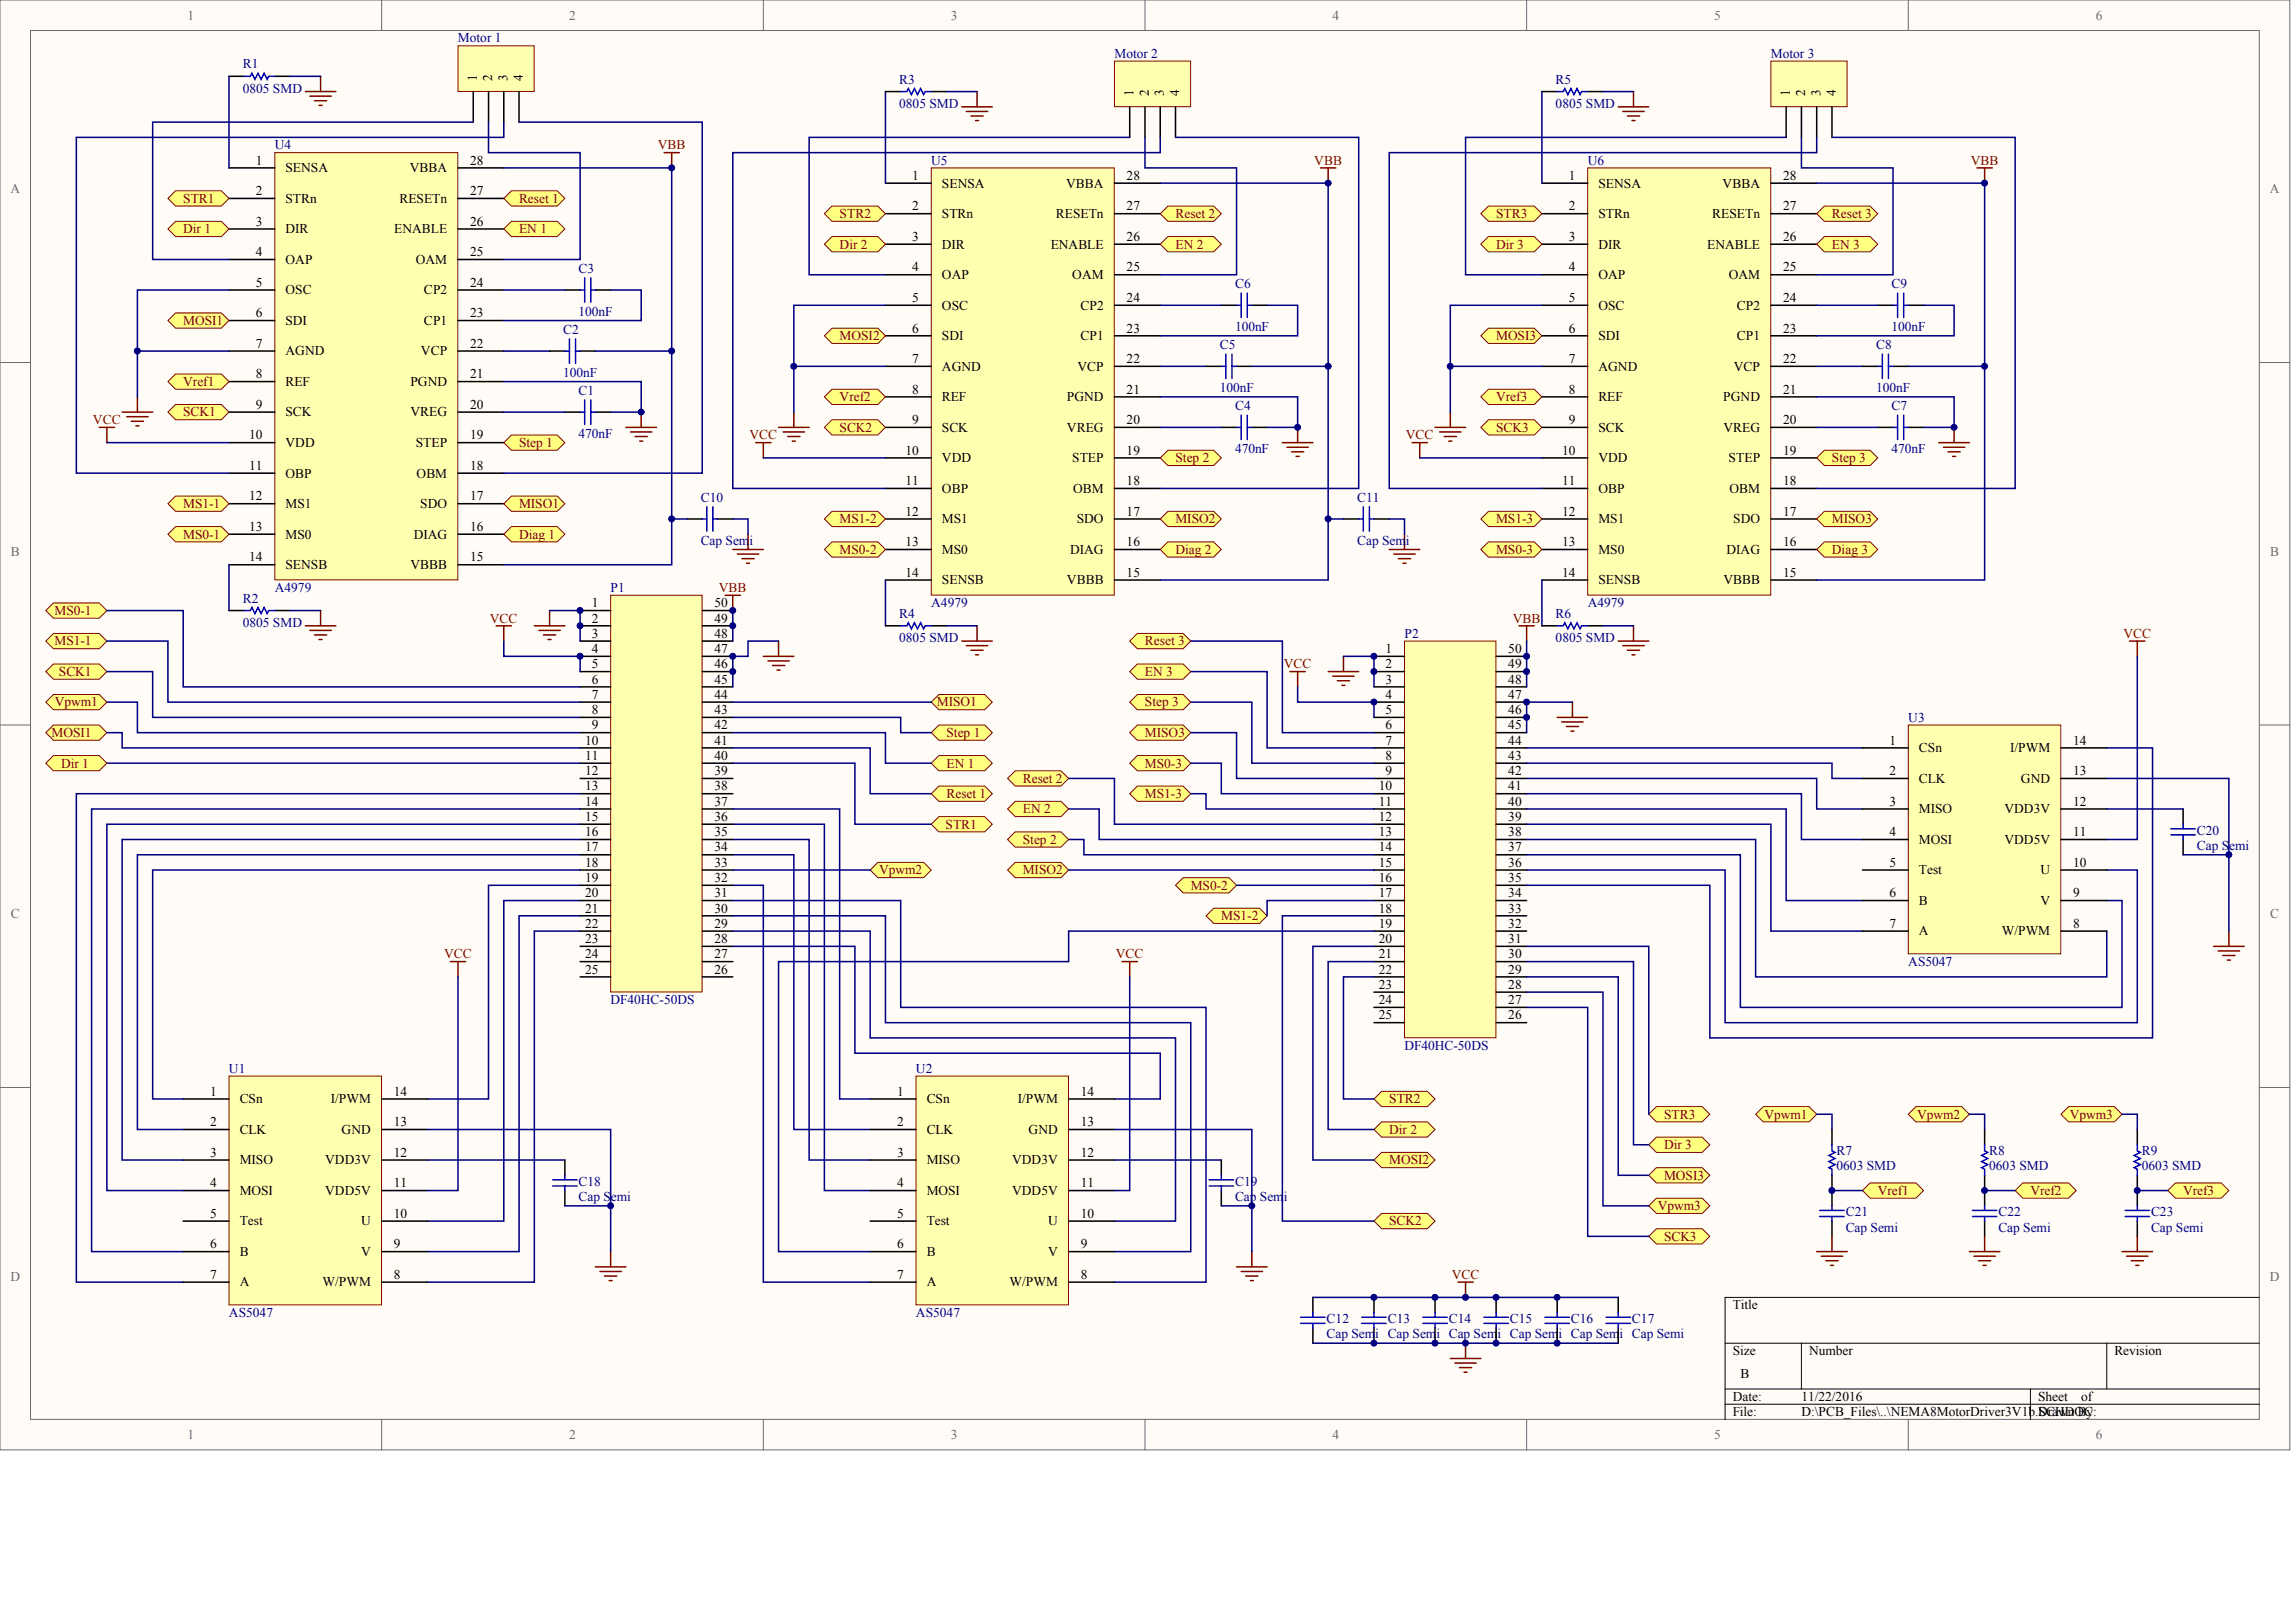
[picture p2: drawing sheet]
<svg xmlns="http://www.w3.org/2000/svg" width="840mm" height="594mm" viewBox="0 0 840 594" stroke-linecap="round" stroke-linejoin="round" font-family="sans-serif">
<defs><g id="words">
<g font-size="4.9" fill="#696969">
<text x="68.6" y="7.2">1</text>
<text x="208.4" y="7.2">2</text>
<text x="348.1" y="7.2">3</text>
<text x="487.9" y="7.2">4</text>
<text x="627.6" y="7.2">5</text>
<text x="767.4" y="7.2">6</text>
<text x="3.8" y="70.7">A</text>
<text x="831.1" y="70.7">A</text>
<text x="4" y="203.4">B</text>
<text x="831.3" y="203.4">B</text>
<text x="4" y="336.1">C</text>
<text x="831.3" y="336.1">C</text>
<text x="3.8" y="468.8">D</text>
<text x="831.1" y="468.8">D</text>
<text x="68.6" y="526.8">1</text>
<text x="208.4" y="526.8">2</text>
<text x="348.1" y="526.8">3</text>
<text x="487.9" y="526.8">4</text>
<text x="627.6" y="526.8">5</text>
<text x="767.4" y="526.8">6</text>
</g>
<g font-size="4.9" fill="#000080">
<text x="167.7" y="15.6">Motor 1</text>
<text x="408.1" y="21.1">Motor 2</text>
<text x="648.4" y="21.1">Motor 3</text>
<text x="88.9" y="25.1">R1</text>
<text x="88.9" y="34">0805 SMD</text>
<text x="329.2" y="30.6">R3</text>
<text x="569.6" y="30.6">R5</text>
<text x="329.2" y="39.6">0805 SMD</text>
<text x="569.6" y="39.6">0805 SMD</text>
<text x="100.6" y="54.7">U4</text>
<text x="341" y="60.3">U5</text>
<text x="581.4" y="60.3">U6</text>
<text x="211.9" y="99.9">C3</text>
<text x="452.2" y="105.5">C6</text>
<text x="692.6" y="105.5">C9</text>
<text x="211.9" y="115.6">100nF</text>
<text x="206.3" y="122.3">C2</text>
<text x="452.2" y="121.2">100nF</text>
<text x="692.6" y="121.2">100nF</text>
<text x="446.6" y="127.9">C5</text>
<text x="687" y="127.9">C8</text>
<text x="206.3" y="137.9">100nF</text>
<text x="446.6" y="143.5">100nF</text>
<text x="687" y="143.5">100nF</text>
<text x="211.9" y="144.6">C1</text>
<text x="452.2" y="150.2">C4</text>
<text x="692.6" y="150.2">C7</text>
<text x="211.9" y="160.3">470nF</text>
<text x="452.2" y="165.8">470nF</text>
<text x="692.6" y="165.8">470nF</text>
<text x="256.6" y="183.7">C10</text>
<text x="496.9" y="183.7">C11</text>
<text x="256.6" y="199.4">Cap Sem</text>
<text x="274.4" y="199.4">i</text>
<text x="496.9" y="199.4">Cap Sem</text>
<text x="514.8" y="199.4">i</text>
<text x="88.9" y="220.6">R2</text>
<text x="100.6" y="216.7">A4979</text>
<text x="223.6" y="216.7">P1</text>
<text x="329.2" y="226.2">R4</text>
<text x="341" y="222.3">A4979</text>
<text x="569.6" y="226.2">R6</text>
<text x="581.4" y="222.3">A4979</text>
<text x="88.9" y="229.5">0805 SMD</text>
<text x="514.3" y="233.5">P2</text>
<text x="329.2" y="235.1">0805 SMD</text>
<text x="569.6" y="235.1">0805 SMD</text>
<text x="698.7" y="264.2">U3</text>
<text x="804.4" y="305.5">C20</text>
<text x="804.4" y="311.1">Cap Semi</text>
<text x="698.7" y="353.6">AS5047</text>
<text x="223.6" y="367.5">DF40HC-50DS</text>
<text x="514.3" y="384.3">DF40HC-50DS</text>
<text x="83.8" y="392.7">U1</text>
<text x="335.4" y="392.7">U2</text>
<text x="672.5" y="422.9">R7</text>
<text x="728.4" y="422.9">R8</text>
<text x="784.3" y="422.9">R9</text>
<text x="672.5" y="428.4">0603 SMD</text>
<text x="728.4" y="428.4">0603 SMD</text>
<text x="784.3" y="428.4">0603 SMD</text>
<text x="211.9" y="434">C18</text>
<text x="452.2" y="434">C19</text>
<text x="211.9" y="439.6">Cap Semi</text>
<text x="452.2" y="439.6">Cap Sem</text>
<text x="470.1" y="439.6">i</text>
<text x="675.8" y="445.2">C21</text>
<text x="731.7" y="445.2">C22</text>
<text x="787.6" y="445.2">C23</text>
<text x="675.8" y="450.8">Cap Semi</text>
<text x="731.7" y="450.8">Cap Semi</text>
<text x="787.6" y="450.8">Cap Semi</text>
<text x="83.8" y="482.1">AS5047</text>
<text x="335.4" y="482.1">AS5047</text>
<text x="485.8" y="484.3">C12</text>
<text x="508.1" y="484.3">C13</text>
<text x="530.5" y="484.3">C14</text>
<text x="552.8" y="484.3">C15</text>
<text x="575.2" y="484.3">C16</text>
<text x="597.6" y="484.3">C17</text>
<text x="485.8" y="489.9">Cap Sem</text>
<text x="503.6" y="489.9">i Cap Sem</text>
<text x="526" y="489.9">i Cap Sem</text>
<text x="548.3" y="489.9">i Cap Sem</text>
<text x="570.7" y="489.9">i Cap Sem</text>
<text x="593" y="489.9">i Cap Semi</text>
</g>
<g font-size="4.9">
<text x="174.7" y="29.6" transform="rotate(-90 174.7 29.6)">1</text>
<text x="180.2" y="29.6" transform="rotate(-90 180.2 29.6)">2</text>
<text x="185.8" y="29.6" transform="rotate(-90 185.8 29.6)">3</text>
<text x="191.4" y="29.6" transform="rotate(-90 191.4 29.6)">4</text>
<text x="415" y="35.2" transform="rotate(-90 415 35.2)">1</text>
<text x="420.6" y="35.2" transform="rotate(-90 420.6 35.2)">2</text>
<text x="426.2" y="35.2" transform="rotate(-90 426.2 35.2)">3</text>
<text x="431.8" y="35.2" transform="rotate(-90 431.8 35.2)">4</text>
<text x="655.4" y="35.2" transform="rotate(-90 655.4 35.2)">1</text>
<text x="661" y="35.2" transform="rotate(-90 661 35.2)">2</text>
<text x="666.6" y="35.2" transform="rotate(-90 666.6 35.2)">3</text>
<text x="672.2" y="35.2" transform="rotate(-90 672.2 35.2)">4</text>
<text x="93.7" y="60.3">1</text>
<text x="104.5" y="63">SENSA</text>
<text x="150" y="63">VBBA</text>
<text x="172.2" y="60.3">28</text>
<text x="334.1" y="65.8">1</text>
<text x="412.5" y="65.8">28</text>
<text x="574.4" y="65.8">1</text>
<text x="652.9" y="65.8">28</text>
<text x="93.7" y="71.4">2</text>
<text x="172.2" y="71.4">27</text>
<text x="344.9" y="68.6">SENSA</text>
<text x="390.4" y="68.6">VBBA</text>
<text x="585.3" y="68.6">SENSA</text>
<text x="630.8" y="68.6">VBBA</text>
<text x="104.5" y="74.2">STRn</text>
<text x="146.2" y="74.2">RESETn</text>
<text x="334.1" y="77">2</text>
<text x="412.5" y="77">27</text>
<text x="574.4" y="77">2</text>
<text x="652.9" y="77">27</text>
<text x="93.7" y="82.6">3</text>
<text x="172.2" y="82.6">26</text>
<text x="344.9" y="79.8">STRn</text>
<text x="386.6" y="79.8">RESETn</text>
<text x="585.3" y="79.8">STRn</text>
<text x="627" y="79.8">RESETn</text>
<text x="104.5" y="85.4">DIR</text>
<text x="144.4" y="85.4">ENABLE</text>
<text x="334.1" y="88.2">3</text>
<text x="412.5" y="88.2">26</text>
<text x="574.4" y="88.2">3</text>
<text x="652.9" y="88.2">26</text>
<text x="93.7" y="93.8">4</text>
<text x="172.2" y="93.8">25</text>
<text x="344.9" y="91">DIR</text>
<text x="384.8" y="91">ENABLE</text>
<text x="585.3" y="91">DIR</text>
<text x="625.1" y="91">ENABLE</text>
<text x="104.5" y="96.6">OAP</text>
<text x="152.3" y="96.6">OAM</text>
<text x="334.1" y="99.4">4</text>
<text x="412.5" y="99.4">25</text>
<text x="574.4" y="99.4">4</text>
<text x="652.9" y="99.4">25</text>
<text x="93.7" y="104.9">5</text>
<text x="104.5" y="107.7">OSC</text>
<text x="155.2" y="107.7">CP2</text>
<text x="172.2" y="104.9">24</text>
<text x="344.9" y="102.2">OAP</text>
<text x="392.6" y="102.2">OAM</text>
<text x="585.3" y="102.2">OAP</text>
<text x="633" y="102.2">OAM</text>
<text x="334.1" y="110.5">5</text>
<text x="344.9" y="113.3">OSC</text>
<text x="395.6" y="113.3">CP2</text>
<text x="412.5" y="110.5">24</text>
<text x="574.4" y="110.5">5</text>
<text x="585.3" y="113.3">OSC</text>
<text x="636" y="113.3">CP2</text>
<text x="652.9" y="110.5">24</text>
<text x="93.7" y="116.1">6</text>
<text x="104.5" y="118.9">SDI</text>
<text x="155.2" y="118.9">CP1</text>
<text x="172.2" y="116.1">23</text>
<text x="334.1" y="121.7">6</text>
<text x="344.9" y="124.5">SDI</text>
<text x="395.6" y="124.5">CP1</text>
<text x="412.5" y="121.7">23</text>
<text x="574.4" y="121.7">6</text>
<text x="585.3" y="124.5">SDI</text>
<text x="636" y="124.5">CP1</text>
<text x="652.9" y="121.7">23</text>
<text x="93.7" y="127.3">7</text>
<text x="104.5" y="130.1">AGND</text>
<text x="154.1" y="130.1">VCP</text>
<text x="172.2" y="127.3">22</text>
<text x="334.1" y="132.9">7</text>
<text x="344.9" y="135.7">AGND</text>
<text x="394.5" y="135.7">VCP</text>
<text x="412.5" y="132.9">22</text>
<text x="574.4" y="132.9">7</text>
<text x="585.3" y="135.7">AGND</text>
<text x="634.9" y="135.7">VCP</text>
<text x="652.9" y="132.9">22</text>
<text x="93.7" y="138.5">8</text>
<text x="104.5" y="141.3">REF</text>
<text x="150.3" y="141.3">PGND</text>
<text x="172.2" y="138.5">21</text>
<text x="93.7" y="149.6">9</text>
<text x="172.2" y="149.6">20</text>
<text x="334.1" y="144.1">8</text>
<text x="344.9" y="146.9">REF</text>
<text x="390.6" y="146.9">PGND</text>
<text x="412.5" y="144.1">21</text>
<text x="574.4" y="144.1">8</text>
<text x="585.3" y="146.9">REF</text>
<text x="631" y="146.9">PGND</text>
<text x="652.9" y="144.1">21</text>
<text x="104.5" y="152.4">SCK</text>
<text x="150.3" y="152.4">VREG</text>
<text x="334.1" y="155.2">9</text>
<text x="412.5" y="155.2">20</text>
<text x="574.4" y="155.2">9</text>
<text x="652.9" y="155.2">20</text>
<text x="91.2" y="160.8">10</text>
<text x="172.2" y="160.8">19</text>
<text x="344.9" y="158">SCK</text>
<text x="390.7" y="158">VREG</text>
<text x="585.3" y="158">SCK</text>
<text x="631.1" y="158">VREG</text>
<text x="104.5" y="163.6">VDD</text>
<text x="152.2" y="163.6">STEP</text>
<text x="331.6" y="166.4">10</text>
<text x="412.5" y="166.4">19</text>
<text x="572" y="166.4">10</text>
<text x="652.9" y="166.4">19</text>
<text x="91.2" y="172">11</text>
<text x="172.2" y="172">18</text>
<text x="344.9" y="169.2">VDD</text>
<text x="392.6" y="169.2">STEP</text>
<text x="585.3" y="169.2">VDD</text>
<text x="633" y="169.2">STEP</text>
<text x="104.5" y="174.8">OBP</text>
<text x="152.6" y="174.8">OBM</text>
<text x="331.6" y="177.6">11</text>
<text x="412.5" y="177.6">18</text>
<text x="572" y="177.6">11</text>
<text x="652.9" y="177.6">18</text>
<text x="91.2" y="183.2">12</text>
<text x="104.5" y="186">MS1</text>
<text x="153.9" y="186">SDO</text>
<text x="172.2" y="183.2">17</text>
<text x="344.9" y="180.4">OBP</text>
<text x="392.9" y="180.4">OBM</text>
<text x="585.3" y="180.4">OBP</text>
<text x="633.3" y="180.4">OBM</text>
<text x="331.6" y="188.8">12</text>
<text x="344.9" y="191.5">MS1</text>
<text x="394.3" y="191.5">SDO</text>
<text x="412.5" y="188.8">17</text>
<text x="572" y="188.8">12</text>
<text x="585.3" y="191.5">MS1</text>
<text x="634.6" y="191.5">SDO</text>
<text x="652.9" y="188.8">17</text>
<text x="91.2" y="194.3">13</text>
<text x="104.5" y="197.1">MS0</text>
<text x="151.5" y="197.1">DIAG</text>
<text x="172.2" y="194.3">16</text>
<text x="331.6" y="199.9">13</text>
<text x="344.9" y="202.7">MS0</text>
<text x="391.9" y="202.7">DIAG</text>
<text x="412.5" y="199.9">16</text>
<text x="572" y="199.9">13</text>
<text x="585.3" y="202.7">MS0</text>
<text x="632.2" y="202.7">DIAG</text>
<text x="652.9" y="199.9">16</text>
<text x="91.2" y="205.5">14</text>
<text x="104.5" y="208.3">SENSB</text>
<text x="150.3" y="208.3">VBBB</text>
<text x="172.2" y="205.5">15</text>
<text x="331.6" y="211.1">14</text>
<text x="344.9" y="213.9">SENSB</text>
<text x="390.7" y="213.9">VBBB</text>
<text x="412.5" y="211.1">15</text>
<text x="572" y="211.1">14</text>
<text x="585.3" y="213.9">SENSB</text>
<text x="631.1" y="213.9">VBBB</text>
<text x="652.9" y="211.1">15</text>
<text x="216.7" y="222.3">1</text>
<text x="216.7" y="227.9">2</text>
<text x="261.6" y="227.9">49</text>
<text x="261.6" y="222.3">50</text>
<text x="216.7" y="233.5">3</text>
<text x="261.6" y="233.5">48</text>
<text x="216.7" y="239">4</text>
<text x="261.6" y="239">47</text>
<text x="507.3" y="239">1</text>
<text x="552.3" y="239">50</text>
<text x="216.7" y="244.6">5</text>
<text x="261.6" y="244.6">46</text>
<text x="507.3" y="244.6">2</text>
<text x="552.3" y="244.6">49</text>
<text x="216.7" y="250.2">6</text>
<text x="261.6" y="250.2">45</text>
<text x="507.3" y="250.2">3</text>
<text x="552.3" y="250.2">48</text>
<text x="216.7" y="255.8">7</text>
<text x="261.6" y="255.8">44</text>
<text x="507.3" y="255.8">4</text>
<text x="552.3" y="255.8">47</text>
<text x="216.7" y="261.4">8</text>
<text x="261.6" y="261.4">43</text>
<text x="507.3" y="261.4">5</text>
<text x="552.3" y="261.4">46</text>
<text x="216.7" y="267">9</text>
<text x="261.6" y="267">42</text>
<text x="507.3" y="267">6</text>
<text x="552.3" y="267">45</text>
<text x="214.2" y="272.6">10</text>
<text x="261.6" y="272.6">41</text>
<text x="507.3" y="272.6">7</text>
<text x="552.3" y="272.6">44</text>
<text x="691.8" y="272.6">1</text>
<text x="702.7" y="275.4">CSn</text>
<text x="736" y="275.4">I/PWM</text>
<text x="759.1" y="272.6">14</text>
<text x="214.2" y="278.1">11</text>
<text x="261.6" y="278.1">40</text>
<text x="507.3" y="278.1">8</text>
<text x="552.3" y="278.1">43</text>
<text x="214.2" y="283.7">12</text>
<text x="261.6" y="283.7">39</text>
<text x="507.3" y="283.7">9</text>
<text x="552.3" y="283.7">42</text>
<text x="691.8" y="283.7">2</text>
<text x="702.7" y="286.5">CLK</text>
<text x="740" y="286.5">GND</text>
<text x="759.1" y="283.7">13</text>
<text x="214.2" y="289.3">13</text>
<text x="261.6" y="289.3">38</text>
<text x="504.9" y="289.3">10</text>
<text x="552.3" y="289.3">41</text>
<text x="214.2" y="294.9">14</text>
<text x="261.6" y="294.9">37</text>
<text x="504.9" y="294.9">11</text>
<text x="552.3" y="294.9">40</text>
<text x="691.8" y="294.9">3</text>
<text x="702.7" y="297.7">MISO</text>
<text x="734" y="297.7">VDD3V</text>
<text x="759.1" y="294.9">12</text>
<text x="214.2" y="300.5">15</text>
<text x="261.6" y="300.5">36</text>
<text x="504.9" y="300.5">12</text>
<text x="552.3" y="300.5">39</text>
<text x="214.2" y="306.1">16</text>
<text x="214.2" y="311.7">17</text>
<text x="261.6" y="311.7">34</text>
<text x="261.6" y="306.1">35</text>
<text x="504.9" y="306.1">13</text>
<text x="504.9" y="311.7">14</text>
<text x="552.3" y="311.7">37</text>
<text x="552.3" y="306.1">38</text>
<text x="691.8" y="306.1">4</text>
<text x="702.7" y="308.9">MOSI</text>
<text x="734" y="308.9">VDD5V</text>
<text x="759.1" y="306.1">11</text>
<text x="214.2" y="317.3">18</text>
<text x="261.6" y="317.3">33</text>
<text x="504.9" y="317.3">15</text>
<text x="552.3" y="317.3">36</text>
<text x="691.8" y="317.3">5</text>
<text x="759.1" y="317.3">10</text>
<text x="214.2" y="322.8">19</text>
<text x="261.6" y="322.8">32</text>
<text x="504.9" y="322.8">16</text>
<text x="552.3" y="322.8">35</text>
<text x="702.7" y="320">Test</text>
<text x="747.2" y="320">U</text>
<text x="214.2" y="328.4">20</text>
<text x="261.6" y="328.4">31</text>
<text x="504.9" y="328.4">17</text>
<text x="552.3" y="328.4">34</text>
<text x="691.8" y="328.4">6</text>
<text x="759.1" y="328.4">9</text>
<text x="214.2" y="334">21</text>
<text x="261.6" y="334">30</text>
<text x="504.9" y="334">18</text>
<text x="552.3" y="334">33</text>
<text x="702.7" y="331.2">B</text>
<text x="747.2" y="331.2">V</text>
<text x="214.2" y="339.6">22</text>
<text x="261.6" y="339.6">29</text>
<text x="504.9" y="339.6">19</text>
<text x="552.3" y="339.6">32</text>
<text x="691.8" y="339.6">7</text>
<text x="759.1" y="339.6">8</text>
<text x="214.2" y="345.2">23</text>
<text x="261.6" y="345.2">28</text>
<text x="504.9" y="345.2">20</text>
<text x="552.3" y="345.2">31</text>
<text x="702.7" y="342.4">A</text>
<text x="733" y="342.4">W/PWM</text>
<text x="214.2" y="350.8">24</text>
<text x="261.6" y="350.8">27</text>
<text x="504.9" y="350.8">21</text>
<text x="552.3" y="350.8">30</text>
<text x="214.2" y="356.4">25</text>
<text x="261.6" y="356.4">26</text>
<text x="504.9" y="356.4">22</text>
<text x="552.3" y="356.4">29</text>
<text x="504.9" y="362">23</text>
<text x="552.3" y="362">28</text>
<text x="504.9" y="367.5">24</text>
<text x="552.3" y="367.5">27</text>
<text x="504.9" y="373.1">25</text>
<text x="552.3" y="373.1">26</text>
<text x="76.9" y="401.1">1</text>
<text x="144.2" y="401.1">14</text>
<text x="328.5" y="401.1">1</text>
<text x="395.8" y="401.1">14</text>
<text x="87.8" y="403.9">CSn</text>
<text x="121.1" y="403.9">I/PWM</text>
<text x="339.3" y="403.9">CSn</text>
<text x="372.7" y="403.9">I/PWM</text>
<text x="76.9" y="412.2">2</text>
<text x="144.2" y="412.2">13</text>
<text x="328.5" y="412.2">2</text>
<text x="395.8" y="412.2">13</text>
<text x="87.8" y="415">CLK</text>
<text x="125.1" y="415">GND</text>
<text x="339.3" y="415">CLK</text>
<text x="376.7" y="415">GND</text>
<text x="76.9" y="423.4">3</text>
<text x="144.2" y="423.4">12</text>
<text x="328.5" y="423.4">3</text>
<text x="395.8" y="423.4">12</text>
<text x="87.8" y="426.2">MISO</text>
<text x="119.1" y="426.2">VDD3V</text>
<text x="339.3" y="426.2">MISO</text>
<text x="370.6" y="426.2">VDD3V</text>
<text x="76.9" y="434.6">4</text>
<text x="87.8" y="437.4">MOSI</text>
<text x="119.1" y="437.4">VDD5V</text>
<text x="144.2" y="434.6">11</text>
<text x="328.5" y="434.6">4</text>
<text x="339.3" y="437.4">MOSI</text>
<text x="370.6" y="437.4">VDD5V</text>
<text x="395.8" y="434.6">11</text>
<text x="76.9" y="445.8">5</text>
<text x="87.8" y="448.6">Test</text>
<text x="132.3" y="448.6">U</text>
<text x="144.2" y="445.8">10</text>
<text x="328.5" y="445.8">5</text>
<text x="339.3" y="448.6">Test</text>
<text x="383.8" y="448.6">U</text>
<text x="395.8" y="445.8">10</text>
<text x="76.9" y="456.9">6</text>
<text x="87.8" y="459.7">B</text>
<text x="132.3" y="459.7">V</text>
<text x="144.2" y="456.9">9</text>
<text x="328.5" y="456.9">6</text>
<text x="339.3" y="459.7">B</text>
<text x="383.8" y="459.7">V</text>
<text x="395.8" y="456.9">9</text>
<text x="76.9" y="468.1">7</text>
<text x="87.8" y="470.9">A</text>
<text x="118.1" y="470.9">W/PWM</text>
<text x="144.2" y="468.1">8</text>
<text x="328.5" y="468.1">7</text>
<text x="339.3" y="470.9">A</text>
<text x="369.6" y="470.9">W/PWM</text>
<text x="395.8" y="468.1">8</text>
<text x="634.5" y="479.3">Title</text>
<text x="634.5" y="496">Size</text>
<text x="662.4" y="496">Number</text>
<text x="774.2" y="496">Revision</text>
<text x="637.3" y="504.4">B</text>
<text x="634.5" y="512.8">Date:</text>
<text x="659.6" y="512.8">11/22/2016</text>
<text x="746.3" y="512.8">Sheet</text>
<text x="762.1" y="512.8">of</text>
<text x="634.5" y="518.4">File:</text>
<text x="659.6" y="518.4">D:\PCB_Files\..\NEMA8MotorDriver3V1b.SCHDOC</text>
<text x="746.3" y="518.4">Drawn By:</text>
</g>
<g font-size="4.9" fill="#800000">
<text x="240.9" y="54.7">VBB</text>
<text x="481.2" y="60.3">VBB</text>
<text x="721.6" y="60.3">VBB</text>
<text x="67.1" y="74.2">STR1</text>
<text x="190.1" y="74.2">Reset 1</text>
<text x="307.4" y="79.8">STR2</text>
<text x="430.4" y="79.8">Reset 2</text>
<text x="547.8" y="79.8">STR3</text>
<text x="670.8" y="79.8">Reset 3</text>
<text x="67.1" y="85.4">Dir 1</text>
<text x="190.1" y="85.4">EN 1</text>
<text x="307.4" y="91">Dir 2</text>
<text x="430.4" y="91">EN 2</text>
<text x="547.8" y="91">Dir 3</text>
<text x="670.8" y="91">EN 3</text>
<text x="67.1" y="118.9">MOSI1</text>
<text x="307.4" y="124.5">MOSI2</text>
<text x="547.8" y="124.5">MOSI3</text>
<text x="67.1" y="141.3">Vref1</text>
<text x="307.4" y="146.9">Vref2</text>
<text x="547.8" y="146.9">Vref3</text>
<text x="34" y="155.2">VCC</text>
<text x="67.1" y="152.4">SCK1</text>
<text x="274.4" y="160.8">VCC</text>
<text x="307.4" y="158">SCK2</text>
<text x="514.8" y="160.8">VCC</text>
<text x="547.8" y="158">SCK3</text>
<text x="190.1" y="163.6">Step 1</text>
<text x="430.4" y="169.2">Step 2</text>
<text x="670.8" y="169.2">Step 3</text>
<text x="67.1" y="186">MS1-1</text>
<text x="190.1" y="186">MISO1</text>
<text x="307.4" y="191.5">MS1-2</text>
<text x="430.4" y="191.5">MISO2</text>
<text x="547.8" y="191.5">MS1-3</text>
<text x="670.8" y="191.5">MISO3</text>
<text x="67.1" y="197.1">MS0-1</text>
<text x="190.1" y="197.1">Diag 1</text>
<text x="307.4" y="202.7">MS0-2</text>
<text x="430.4" y="202.7">Diag 2</text>
<text x="547.8" y="202.7">MS0-3</text>
<text x="670.8" y="202.7">Diag 3</text>
<text x="263.2" y="216.7">VBB</text>
<text x="20" y="225.1">MS0-1</text>
<text x="179.4" y="227.9">VCC</text>
<text x="553.9" y="227.9">VBB</text>
<text x="777.5" y="233.5">VCC</text>
<text x="20" y="236.2">MS1-1</text>
<text x="419.2" y="236.2">Reset 3</text>
<text x="470.1" y="244.6">VCC</text>
<text x="21.6" y="247.4">SCK1</text>
<text x="419.2" y="247.4">EN 3</text>
<text x="20.1" y="258.6">Vpwm1</text>
<text x="343.1" y="258.6">MISO1</text>
<text x="419.2" y="258.6">Step 3</text>
<text x="18.8" y="269.8">MOSI1</text>
<text x="346.6" y="269.8">Step 1</text>
<text x="419.2" y="269.8">MISO3</text>
<text x="22.4" y="280.9">Dir 1</text>
<text x="346.6" y="280.9">EN 1</text>
<text x="419.2" y="280.9">MS0-3</text>
<text x="374.5" y="286.5">Reset 2</text>
<text x="346.6" y="292.1">Reset 1</text>
<text x="419.2" y="292.1">MS1-3</text>
<text x="374.5" y="297.7">EN 2</text>
<text x="346.2" y="303.3">STR1</text>
<text x="374.5" y="308.9">Step 2</text>
<text x="321.9" y="320">Vpwm2</text>
<text x="374.5" y="320">MISO2</text>
<text x="436" y="325.6">MS0-2</text>
<text x="447.2" y="336.8">MS1-2</text>
<text x="162.6" y="350.8">VCC</text>
<text x="408.6" y="350.8">VCC</text>
<text x="508.7" y="403.9">STR2</text>
<text x="609.3" y="409.4">STR3</text>
<text x="646.1" y="409.4">Vpwm1</text>
<text x="702" y="409.4">Vpwm2</text>
<text x="757.9" y="409.4">Vpwm3</text>
<text x="508.7" y="415">Dir 2</text>
<text x="609.3" y="420.6">Dir 3</text>
<text x="508.7" y="426.2">MOSI2</text>
<text x="609.3" y="431.8">MOSI3</text>
<text x="687.6" y="437.4">Vref1</text>
<text x="743.5" y="437.4">Vref2</text>
<text x="799.4" y="437.4">Vref3</text>
<text x="607" y="443">Vpwm3</text>
<text x="508.7" y="448.6">SCK2</text>
<text x="609.3" y="454.1">SCK3</text>
<text x="531.5" y="468.1">VCC</text>
</g>
</g></defs>
<g fill="#fffcf8" stroke="#696969" stroke-width=".37">
<path d="M0 0h838.4v530.7h-838.4z"/>
<path d="M11.2 11.2h816.1v508.3h-816.1z"/>
</g>
<g fill="none" stroke="#696969" stroke-width=".37">
<path d="M139.7 0v11.2M279.5 0v11.2M419.2 0v11.2M559 0v11.2M698.7 0v11.2M0 132.7h11.2M827.3 132.7h11.2M0 265.4h11.2M827.3 265.4h11.2M0 398.1h11.2M827.3 398.1h11.2M139.7 519.6v11.2"/>
<path d="M279.5 519.6v11.2M419.2 519.6v11.2M559 519.6v11.2M698.7 519.6v11.2"/>
</g>
<path d="M827.3 474.9h-195.6v44.7M631.7 491.7h195.6M659.6 491.7v16.7M771.4 491.7v16.7M631.7 508.4h195.6M631.7 514h195.6M743.5 508.4v11.2" fill="none" stroke="#000" stroke-width=".37"/>
<path d="M100.6 55.9h67v156.4h-67z" fill="#ffffb0" stroke="#800000" stroke-width=".37"/>
<g fill="none" stroke="#000" stroke-width=".56">
<path d="M83.8 61.5h16.8M83.8 72.6h16.8M167.7 61.5h16.8M167.7 72.6h16.8M83.8 83.8h16.8M83.8 95h16.8M167.7 83.8h16.8M167.7 95h16.8M83.8 106.2h16.8M83.8 117.3h16.8M167.7 106.2h16.8M167.7 117.3h16.8"/>
<path d="M83.8 128.5h16.8M83.8 139.7h16.8M167.7 128.5h16.8M167.7 139.7h16.8M83.8 150.9h16.8M167.7 150.9h16.8M83.8 162h16.8M83.8 173.2h16.8M167.7 162h16.8M167.7 173.2h16.8M83.8 184.4h16.8M83.8 195.5h16.8"/>
<path d="M167.7 184.4h16.8M167.7 195.5h16.8M83.8 206.7h16.8M167.7 206.7h16.8"/>
</g>
<path d="M167.7 16.8h27.9v16.7h-27.9z" fill="#ffffb0" stroke="#800000" stroke-width=".37"/>
<path d="M173.3 33.5v11.2M178.9 33.5v11.2M184.5 33.5v11.2M190.1 33.5v11.2M206.8 106.2h5.6M218 106.2h5.6" fill="none" stroke="#000" stroke-width=".56"/>
<path d="M212.4 106.2h1.7M214.1 101.7v8.9M216.3 101.7v8.9M216.3 106.2h1.7" fill="none" stroke="#00f" stroke-width=".56"/>
<path d="M83.8 27.9v33.6M184.5 61.5h61.5v145.2h-61.5M184.5 106.2h22.3M223.6 106.2h11.2v11.1h-50.3M184.5 128.5h16.7M83.8 206.7v16.8" fill="none" stroke="#000080" stroke-width=".56"/>
<path d="M111.8 33.5h11.2M113.5 35.2h7.8M115.2 36.9h4.4M116.8 38.6h1.1M117.4 27.9v5.6M243.2 55.9h5.6M246 55.9v5.6M111.8 229.1h11.2M113.5 230.7h7.8M115.2 232.4h4.4M116.8 234.1h1.1M117.4 223.5v5.6" fill="none" stroke="#800000" stroke-width=".56"/>
<g fill="#ffff80" stroke="#800000" stroke-width=".37">
<path d="M184.5 184.4l2.8-2.8h16.7l2.8 2.8-2.8 2.8h-16.7z" fill-rule="evenodd"/>
<path d="M61.5 150.9l2.8-2.8h16.8l2.7 2.8-2.7 2.7h-16.8z" fill-rule="evenodd"/>
<path d="M61.5 117.3l2.8-2.8h16.8l2.7 2.8-2.7 2.8h-16.8z" fill-rule="evenodd"/>
</g>
<path d="M83.8 27.9h5.6M100.6 27.9h5.6M201.2 128.5h5.6M212.4 128.5h5.6M206.8 150.9h5.6M218 150.9h5.6M83.8 223.5h5.6M100.6 223.5h5.6" fill="none" stroke="#000" stroke-width=".56"/>
<path d="M89.4 27.9h2.3l.5-1.1 1.2 2.3 1.1-2.3 1.1 2.3 1.1-2.3 1.1 2.3 .6-1.2h2.2M206.8 128.5h1.7M208.5 124v9M210.7 124v9M210.7 128.5h1.7M212.4 150.9h1.7M214.1 146.4v8.9M216.3 146.4v8.9M216.3 150.9h1.7M89.4 223.5h2.3l.5-1.1 1.2 2.2 1.1-2.2 1.1 2.2 1.1-2.2 1.1 2.2 .6-1.1h2.2" fill="none" stroke="#00f" stroke-width=".56"/>
<path d="M36.3 156.4h5.6M39.1 156.4v5.6M44.7 150.9h11.2M46.4 152.5h7.8M48.1 154.2h4.4M49.8 155.9h1.1M50.3 145.3v5.6M229.2 156.4h11.2M230.9 158.1h7.8M232.5 159.8h4.5M234.8 150.9v5.5M234.2 161.5h1.1" fill="none" stroke="#800000" stroke-width=".56"/>
<path d="M106.2 27.9h11.2M83.8 128.5h-33.5v16.8M218 128.5h28M39.1 162h44.7M106.2 223.5h11.2" fill="none" stroke="#000080" stroke-width=".56"/>
<g fill="#ffff80" stroke="#800000" stroke-width=".37">
<path d="M61.5 83.8l2.8-2.8h16.8l2.7 2.8-2.7 2.8h-16.8z" fill-rule="evenodd"/>
<path d="M61.5 72.6l2.8-2.8h16.8l2.7 2.8-2.7 2.8h-16.8z" fill-rule="evenodd"/>
<path d="M61.5 184.4l2.8-2.8h16.8l2.7 2.8-2.7 2.8h-16.8z" fill-rule="evenodd"/>
<path d="M61.5 195.5l2.8-2.7h16.8l2.7 2.7-2.7 2.8h-16.8z" fill-rule="evenodd"/>
<path d="M184.5 83.8l2.8-2.8h16.7l2.8 2.8-2.8 2.8h-16.7z" fill-rule="evenodd"/>
<path d="M184.5 72.6l2.8-2.8h16.7l2.8 2.8-2.8 2.8h-16.7z" fill-rule="evenodd"/>
<path d="M184.5 162l2.8-2.8h16.7l2.8 2.8-2.8 2.8h-16.7z" fill-rule="evenodd"/>
</g>
<path d="M184.5 139.7h50.3v11.2h-11.2M184.5 150.9h22.3" fill="none" stroke="#000080" stroke-width=".56"/>
<path d="M184.5 195.5l2.8-2.7h16.7l2.8 2.7-2.8 2.8h-16.7z" fill-rule="evenodd" fill="#ffff80" stroke="#800000" stroke-width=".37"/>
<path d="M480.7 474.9v5.6M503.1 474.9v5.6M525.5 474.9v5.6M547.8 474.9v5.6M570.2 474.9v5.6M592.5 474.9v5.6M480.7 486.1v5.6M503.1 486.1v5.6M525.5 486.1v5.6M547.8 486.1v5.6M570.2 486.1v5.6M592.5 486.1v5.6" fill="none" stroke="#000" stroke-width=".56"/>
<g fill="none" stroke="#00f" stroke-width=".56">
<path d="M476.3 482.2h8.9M476.3 484.4h8.9M480.7 480.5v1.7M480.7 484.4v1.7M498.6 482.2h9M498.6 484.4h9M503.1 480.5v1.7M503.1 484.4v1.7M521 482.2h8.9M521 484.4h8.9M525.5 480.5v1.7M525.5 484.4v1.7"/>
<path d="M543.3 482.2h9M543.3 484.4h9M547.8 480.5v1.7M547.8 484.4v1.7M565.7 482.2h8.9M565.7 484.4h8.9M570.2 480.5v1.7M570.2 484.4v1.7M588.1 482.2h8.9M588.1 484.4h8.9M592.5 480.5v1.7M592.5 484.4v1.7"/>
</g>
<g fill="none" stroke="#000080" stroke-width=".56">
<path d="M173.3 44.7h-117.4v50.3h27.9M178.9 44.7v11.2h33.5v39.1h-27.9M184.5 44.7v5.6h-156.6v122.9h55.9M190.1 44.7h67v128.5h-72.6M83.8 106.2h-33.5v22.3M268.3 301.7h33.6v134.1h16.7M268.3 307.3h28v117.3h22.3M268.3 312.9h22.4v100.5h27.9M212.4 324h-33.5v78.3h-22.4M212.4 329.6h-27.9v117.4h-28M212.4 335.2h-22.3v122.9h-33.6M268.3 324h11.2v145.3h39.1"/>
<path d="M212.4 340.8h-16.8v128.5h-39.1M480.7 474.9h111.8M480.7 491.7h111.8"/>
</g>
<g fill="none" stroke="#800000" stroke-width=".56">
<path d="M779.8 234.7h5.6M782.6 234.7v5.5M164.9 352h5.6M167.7 352v5.6M410.9 352h5.6M413.7 352v5.6M223.6 458.1v5.6M458.4 458.1v5.6M218 463.7h11.2M219.7 465.4h7.8M221.4 467.1h4.4M223 468.8h1.2"/>
<path d="M452.8 463.7h11.2M454.5 465.4h7.8M456.1 467.1h4.5M457.8 468.8h1.1M533.8 469.3h5.6M536.6 469.3v5.6M531 497.2h11.2M532.7 498.9h7.8M536.6 491.7v5.5M534.4 500.6h4.5M536.1 502.3h1.1"/>
</g>
<path d="M61.5 139.7l2.8-2.8h16.8l2.7 2.8-2.7 2.8h-16.8z" fill-rule="evenodd" fill="#ffff80" stroke="#800000" stroke-width=".37"/>
<path d="M341 61.5h67v156.3h-67z" fill="#ffffb0" stroke="#800000" stroke-width=".37"/>
<g fill="none" stroke="#000" stroke-width=".56">
<path d="M324.2 67h16.8M324.2 78.2h16.8M408.1 67h16.7M408.1 78.2h16.7M324.2 89.4h16.8M408.1 89.4h16.7M324.2 100.6h16.8M324.2 111.7h16.8M408.1 100.6h16.7M408.1 111.7h16.7M324.2 122.9h16.8M324.2 134.1h16.8"/>
<path d="M408.1 122.9h16.7M408.1 134.1h16.7M324.2 145.3h16.8M324.2 156.4h16.8M408.1 145.3h16.7M408.1 156.4h16.7M324.2 167.6h16.8M324.2 178.8h16.8M408.1 167.6h16.7M408.1 178.8h16.7M324.2 190h16.8M408.1 190h16.7"/>
<path d="M324.2 201.1h16.8M324.2 212.3h16.8M408.1 201.1h16.7M408.1 212.3h16.7"/>
</g>
<path d="M408.1 22.3h27.9v16.8h-27.9z" fill="#ffffb0" stroke="#800000" stroke-width=".37"/>
<path d="M413.7 39.1v11.2M419.2 39.1v11.2M424.8 39.1v11.2M430.4 39.1v11.2M447.2 111.7h5.6M458.4 111.7h5.6" fill="none" stroke="#000" stroke-width=".56"/>
<path d="M452.8 111.7h1.7M454.5 107.3v8.9M456.7 107.3v8.9M456.7 111.7h1.7" fill="none" stroke="#00f" stroke-width=".56"/>
<path d="M324.2 33.5v33.5M424.8 67h61.5v145.3h-61.5M424.8 111.7h22.4M464 111.7h11.1v11.2h-50.3M424.8 134.1h16.8M324.2 212.3v16.8" fill="none" stroke="#000080" stroke-width=".56"/>
<path d="M352.2 39.1h11.1M357.8 33.5v5.6M353.8 40.8h7.9M355.5 42.5h4.5M357.2 44.1h1.1M483.5 61.5h5.6M486.3 61.5v5.5M352.2 234.7h11.1M353.8 236.3h7.9M355.5 238h4.5M357.2 239.7h1.1M357.8 229.1v5.6" fill="none" stroke="#800000" stroke-width=".56"/>
<g fill="#ffff80" stroke="#800000" stroke-width=".37">
<path d="M424.8 190l2.8-2.8h16.8l2.8 2.8-2.8 2.8h-16.8z" fill-rule="evenodd"/>
<path d="M301.9 156.4l2.8-2.8h16.7l2.8 2.8-2.8 2.8h-16.7z" fill-rule="evenodd"/>
<path d="M301.9 122.9l2.8-2.8h16.7l2.8 2.8-2.8 2.8h-16.7z" fill-rule="evenodd"/>
</g>
<path d="M324.2 33.5h5.6M341 33.5h5.6M441.6 134.1h5.6M452.8 134.1h5.6M447.2 156.4h5.6M458.4 156.4h5.6M324.2 229.1h5.6M341 229.1h5.6" fill="none" stroke="#000" stroke-width=".56"/>
<path d="M329.8 33.5h2.2l.6-1.1 1.1 2.2 1.1-2.2 1.2 2.2 1.1-2.2 1.1 2.2 .6-1.1h2.2M447.2 134.1h1.7M448.9 129.6v9M451.1 129.6v9M451.1 134.1h1.7M452.8 156.4h1.7M454.5 152v8.9M456.7 152v8.9M456.7 156.4h1.7M329.8 229.1h2.2l.6-1.1 1.1 2.2 1.1-2.2 1.2 2.2 1.1-2.2 1.1 2.2 .6-1.1h2.2" fill="none" stroke="#00f" stroke-width=".56"/>
<path d="M285.1 156.4h11.2M286.8 158.1h7.8M288.4 159.8h4.5M290.7 150.9v5.5M475.1 156.4v5.6M276.7 162h5.6M279.5 162v5.6M290.1 161.5h1.1M469.6 162h11.1M471.2 163.7h7.9M472.9 165.4h4.5M474.6 167.1h1.1" fill="none" stroke="#800000" stroke-width=".56"/>
<path d="M346.6 33.5h11.2M324.2 134.1h-33.5v16.8M458.4 134.1h27.9M279.5 167.6h44.7M346.6 229.1h11.2" fill="none" stroke="#000080" stroke-width=".56"/>
<g fill="#ffff80" stroke="#800000" stroke-width=".37">
<path d="M301.9 89.4l2.8-2.8h16.7l2.8 2.8-2.8 2.8h-16.7z" fill-rule="evenodd"/>
<path d="M301.9 78.2l2.8-2.8h16.7l2.8 2.8-2.8 2.8h-16.7z" fill-rule="evenodd"/>
<path d="M301.9 190l2.8-2.8h16.7l2.8 2.8-2.8 2.8h-16.7z" fill-rule="evenodd"/>
<path d="M301.9 201.1l2.8-2.8h16.7l2.8 2.8-2.8 2.8h-16.7z" fill-rule="evenodd"/>
<path d="M424.8 89.4l2.8-2.8h16.8l2.8 2.8-2.8 2.8h-16.8z" fill-rule="evenodd"/>
<path d="M424.8 78.2l2.8-2.8h16.8l2.8 2.8-2.8 2.8h-16.8z" fill-rule="evenodd"/>
<path d="M424.8 167.6l2.8-2.8h16.8l2.8 2.8-2.8 2.8h-16.8z" fill-rule="evenodd"/>
</g>
<path d="M424.8 145.3h50.3v11.1h-11.1M424.8 156.4h22.4" fill="none" stroke="#000080" stroke-width=".56"/>
<path d="M424.8 201.1l2.8-2.8h16.8l2.8 2.8-2.8 2.8h-16.8z" fill-rule="evenodd" fill="#ffff80" stroke="#800000" stroke-width=".37"/>
<path d="M413.7 50.3h-117.4v50.3h27.9M419.2 50.3v11.2h33.6v39.1h-28M424.8 50.3v5.6h-156.5v122.9h55.9M430.4 50.3h67.1v128.5h-72.7M324.2 111.7h-33.5v22.4" fill="none" stroke="#000080" stroke-width=".56"/>
<path d="M301.9 145.3l2.8-2.8h16.7l2.8 2.8-2.8 2.8h-16.7z" fill-rule="evenodd" fill="#ffff80" stroke="#800000" stroke-width=".37"/>
<path d="M581.4 61.5h67v156.3h-67z" fill="#ffffb0" stroke="#800000" stroke-width=".37"/>
<g fill="none" stroke="#000" stroke-width=".56">
<path d="M564.6 67h16.8M564.6 78.2h16.8M648.4 67h16.8M648.4 78.2h16.8M564.6 89.4h16.8M648.4 89.4h16.8M564.6 100.6h16.8M564.6 111.7h16.8M648.4 100.6h16.8M648.4 111.7h16.8M564.6 122.9h16.8M564.6 134.1h16.8"/>
<path d="M648.4 122.9h16.8M648.4 134.1h16.8M564.6 145.3h16.8M564.6 156.4h16.8M648.4 145.3h16.8M648.4 156.4h16.8M564.6 167.6h16.8M564.6 178.8h16.8M648.4 167.6h16.8M648.4 178.8h16.8M564.6 190h16.8M648.4 190h16.8"/>
<path d="M564.6 201.1h16.8M564.6 212.3h16.8M648.4 201.1h16.8M648.4 212.3h16.8"/>
</g>
<path d="M648.4 22.3h27.9v16.8h-27.9z" fill="#ffffb0" stroke="#800000" stroke-width=".37"/>
<path d="M654 39.1v11.2M659.6 39.1v11.2M665.2 39.1v11.2M670.8 39.1v11.2M687.6 111.7h5.6M698.7 111.7h5.6" fill="none" stroke="#000" stroke-width=".56"/>
<path d="M693.2 111.7h1.6M694.8 107.3v8.9M697.1 107.3v8.9M697.1 111.7h1.6" fill="none" stroke="#00f" stroke-width=".56"/>
<path d="M564.6 33.5v33.5M665.2 67h61.5v145.3h-61.5M665.2 111.7h22.4M704.3 111.7h11.2v11.2h-50.3M665.2 134.1h16.8M564.6 212.3v16.8" fill="none" stroke="#000080" stroke-width=".56"/>
<path d="M592.5 39.1h11.2M598.1 33.5v5.6M594.2 40.8h7.8M595.9 42.5h4.5M597.6 44.1h1.1M723.9 61.5h5.6M726.7 61.5v5.5M592.5 234.7h11.2M594.2 236.3h7.8M595.9 238h4.5M597.6 239.7h1.1M598.1 229.1v5.6" fill="none" stroke="#800000" stroke-width=".56"/>
<g fill="#ffff80" stroke="#800000" stroke-width=".37">
<path d="M665.2 190l2.8-2.8h16.8l2.8 2.8-2.8 2.8h-16.8z" fill-rule="evenodd"/>
<path d="M542.2 156.4l2.8-2.8h16.8l2.8 2.8-2.8 2.8h-16.8z" fill-rule="evenodd"/>
<path d="M542.2 122.9l2.8-2.8h16.8l2.8 2.8-2.8 2.8h-16.8z" fill-rule="evenodd"/>
</g>
<path d="M564.6 33.5h5.6M581.4 33.5h5.5M682 134.1h5.6M693.2 134.1h5.5M687.6 156.4h5.6M698.7 156.4h5.6M564.6 229.1h5.6M581.4 229.1h5.5" fill="none" stroke="#000" stroke-width=".56"/>
<path d="M570.2 33.5h2.2l.6-1.1 1.1 2.2 1.1-2.2 1.1 2.2 1.1-2.2 1.2 2.2 .5-1.1h2.3M687.6 134.1h1.6M689.2 129.6v9M691.5 129.6v9M691.5 134.1h1.7M693.2 156.4h1.6M694.8 152v8.9M697.1 152v8.9M697.1 156.4h1.6M570.2 229.1h2.2l.6-1.1 1.1 2.2 1.1-2.2 1.1 2.2 1.1-2.2 1.2 2.2 .5-1.1h2.3" fill="none" stroke="#00f" stroke-width=".56"/>
<path d="M525.5 156.4h11.1M527.1 158.1h7.9M528.8 159.8h4.5M531 150.9v5.5M715.5 156.4v5.6M517.1 162h5.6M519.9 162v5.6M530.5 161.5h1.1M709.9 162h11.2M711.6 163.7h7.8M713.3 165.4h4.5M715 167.1h1.1" fill="none" stroke="#800000" stroke-width=".56"/>
<path d="M586.9 33.5h11.2M564.6 134.1h-33.6v16.8M698.7 134.1h28M519.9 167.6h44.7M586.9 229.1h11.2" fill="none" stroke="#000080" stroke-width=".56"/>
<g fill="#ffff80" stroke="#800000" stroke-width=".37">
<path d="M542.2 89.4l2.8-2.8h16.8l2.8 2.8-2.8 2.8h-16.8z" fill-rule="evenodd"/>
<path d="M542.2 78.2l2.8-2.8h16.8l2.8 2.8-2.8 2.8h-16.8z" fill-rule="evenodd"/>
<path d="M542.2 190l2.8-2.8h16.8l2.8 2.8-2.8 2.8h-16.8z" fill-rule="evenodd"/>
<path d="M542.2 201.1l2.8-2.8h16.8l2.8 2.8-2.8 2.8h-16.8z" fill-rule="evenodd"/>
<path d="M665.2 89.4l2.8-2.8h16.8l2.8 2.8-2.8 2.8h-16.8z" fill-rule="evenodd"/>
<path d="M665.2 78.2l2.8-2.8h16.8l2.8 2.8-2.8 2.8h-16.8z" fill-rule="evenodd"/>
<path d="M665.2 167.6l2.8-2.8h16.8l2.8 2.8-2.8 2.8h-16.8z" fill-rule="evenodd"/>
</g>
<path d="M665.2 145.3h50.3v11.1h-11.2M665.2 156.4h22.4" fill="none" stroke="#000080" stroke-width=".56"/>
<path d="M665.2 201.1l2.8-2.8h16.8l2.8 2.8-2.8 2.8h-16.8z" fill-rule="evenodd" fill="#ffff80" stroke="#800000" stroke-width=".37"/>
<path d="M654 50.3h-117.4v50.3h28M659.6 50.3v11.2h33.6v39.1h-28M665.2 50.3v5.6h-156.5v122.9h55.9M670.8 50.3h67.1v128.5h-72.7M564.6 111.7h-33.6v22.4" fill="none" stroke="#000080" stroke-width=".56"/>
<path d="M542.2 145.3l2.8-2.8h16.8l2.8 2.8-2.8 2.8h-16.8z" fill-rule="evenodd" fill="#ffff80" stroke="#800000" stroke-width=".37"/>
<path d="M223.6 217.9h33.5v145.2h-33.5z" fill="#ffffb0" stroke="#800000" stroke-width=".37"/>
<g fill="none" stroke="#000" stroke-width=".56">
<path d="M212.4 223.5h11.2M212.4 229.1h11.2M212.4 234.7h11.2M257.1 223.5h11.2M257.1 229.1h11.2M257.1 234.7h11.2M212.4 240.2h11.2M212.4 245.8h11.2M212.4 251.4h11.2M212.4 257h11.2M257.1 240.2h11.2M257.1 245.8h11.2"/>
<path d="M257.1 251.4h11.2M257.1 257h11.2M212.4 262.6h11.2M212.4 268.2h11.2M212.4 273.8h11.2M212.4 279.4h11.2M257.1 262.6h11.2M257.1 268.2h11.2M257.1 273.8h11.2M257.1 279.4h11.2M212.4 284.9h11.2M212.4 290.5h11.2"/>
<path d="M212.4 296.1h11.2M257.1 284.9h11.2M257.1 290.5h11.2M257.1 296.1h11.2M212.4 301.7h11.2M212.4 307.3h11.2M212.4 312.9h11.2M212.4 318.5h11.2M257.1 301.7h11.2M257.1 307.3h11.2M257.1 312.9h11.2M257.1 318.5h11.2"/>
<path d="M212.4 324h11.2M212.4 329.6h11.2M212.4 335.2h11.2M257.1 324h11.2M257.1 329.6h11.2M257.1 335.2h11.2M212.4 340.8h11.2M212.4 346.4h11.2M212.4 352h11.2M212.4 357.6h11.2M257.1 340.8h11.2M257.1 346.4h11.2"/>
<path d="M257.1 352h11.2M257.1 357.6h11.2"/>
</g>
<path d="M514.3 234.7h33.5v145.2h-33.5z" fill="#ffffb0" stroke="#800000" stroke-width=".37"/>
<g fill="none" stroke="#000" stroke-width=".56">
<path d="M503.1 240.2h11.2M503.1 245.8h11.2M503.1 251.4h11.2M503.1 257h11.2M547.8 240.2h11.2M547.8 245.8h11.2M547.8 251.4h11.2M547.8 257h11.2M503.1 262.6h11.2M503.1 268.2h11.2M503.1 273.8h11.2M503.1 279.4h11.2"/>
<path d="M547.8 262.6h11.2M547.8 268.2h11.2M547.8 273.8h11.2M547.8 279.4h11.2M503.1 284.9h11.2M503.1 290.5h11.2M503.1 296.1h11.2M547.8 284.9h11.2M547.8 290.5h11.2M547.8 296.1h11.2M503.1 301.7h11.2M503.1 307.3h11.2"/>
<path d="M503.1 312.9h11.2M503.1 318.5h11.2M547.8 301.7h11.2M547.8 307.3h11.2M547.8 312.9h11.2M547.8 318.5h11.2M503.1 324h11.2M503.1 329.6h11.2M503.1 335.2h11.2M547.8 324h11.2M547.8 329.6h11.2M547.8 335.2h11.2"/>
<path d="M503.1 340.8h11.2M503.1 346.4h11.2M503.1 352h11.2M503.1 357.6h11.2M547.8 340.8h11.2M547.8 346.4h11.2M547.8 352h11.2M547.8 357.6h11.2M503.1 363.2h11.2M503.1 368.7h11.2M503.1 374.3h11.2M547.8 363.2h11.2"/>
<path d="M547.8 368.7h11.2M547.8 374.3h11.2"/>
</g>
<path d="M559 279.4h111.8v5.5h11.2M559 273.8h123M771.4 273.8h16.8v106.1h-162.1v-55.9h-67.1M559 284.9h106.2v11.2h16.8M559 290.5h100.6v16.8h22.4M559 296.1h95v33.5h28M559 301.7h89.4v39.1h33.6M559 307.3h83.8v50.3h128.6v-16.8M559 312.9h78.3v55.8h139.7v-39.1h-5.6M559 318.5h72.7v55.8h150.9v-55.8h-11.2" fill="none" stroke="#000080" stroke-width=".56"/>
<path d="M810.5 346.4h11.2M812.2 348.1h7.8M813.9 349.7h4.5M815.6 351.4h1.1M816.1 340.8v5.6" fill="none" stroke="#800000" stroke-width=".56"/>
<g fill="#ffff80" stroke="#800000" stroke-width=".37">
<path d="M16.8 223.5l2.8-2.8h16.7l2.8 2.8-2.8 2.8h-16.7z" fill-rule="evenodd"/>
<path d="M16.8 234.7l2.8-2.8h16.7l2.8 2.8-2.8 2.7h-16.7z" fill-rule="evenodd"/>
<path d="M16.8 245.8l2.8-2.8h16.7l2.8 2.8-2.8 2.8h-16.7z" fill-rule="evenodd"/>
<path d="M16.8 268.2l2.8-2.8h16.7l2.8 2.8-2.8 2.8h-16.7z" fill-rule="evenodd"/>
<path d="M341 257l2.8-2.8h16.8l2.7 2.8-2.7 2.8h-16.8z" fill-rule="evenodd"/>
</g>
<path d="M39.1 234.7h22.4v22.3h150.9M268.3 223.5v11.2M39.1 257h11.2v11.2h162.1M39.1 245.8h16.8v16.8h156.5M39.1 268.2h5.6v5.6h167.7M39.1 279.4h173.3" fill="none" stroke="#000080" stroke-width=".56"/>
<path d="M341 301.7l2.8-2.8h16.8l2.7 2.8-2.7 2.8h-16.8z" fill-rule="evenodd" fill="#ffff80" stroke="#800000" stroke-width=".37"/>
<path d="M39.1 223.5h28v27.9h145.3M184.5 234.7v5.5h27.9v5.6M201.2 223.5h11.2v11.2" fill="none" stroke="#000080" stroke-width=".56"/>
<g fill="none" stroke="#800000" stroke-width=".56">
<path d="M265.5 217.9h5.6M268.3 217.9v5.6M181.7 229.1h5.6M184.5 229.1v5.6M195.6 229.1h11.2M197.3 230.7h7.9M199 232.4h4.5M200.7 234.1h1.1M201.2 223.5v5.6M285.1 234.7v5.5M279.5 240.2h11.2M281.2 241.9h7.8"/>
<path d="M282.9 243.6h4.4M284.5 245.3h1.1"/>
</g>
<g fill="#ffff80" stroke="#800000" stroke-width=".37">
<path d="M341 290.5l2.8-2.8h16.8l2.7 2.8-2.7 2.8h-16.8z" fill-rule="evenodd"/>
<path d="M341 279.4l2.8-2.8h16.8l2.7 2.8-2.7 2.7h-16.8z" fill-rule="evenodd"/>
<path d="M16.8 279.4l2.8-2.8h16.7l2.8 2.8-2.8 2.7h-16.7z" fill-rule="evenodd"/>
<path d="M341 268.2l2.8-2.8h16.8l2.7 2.8-2.7 2.8h-16.8z" fill-rule="evenodd"/>
<path d="M16.8 257l2.8-2.8h16.7l2.8 2.8-2.8 2.8h-16.7z" fill-rule="evenodd"/>
</g>
<path d="M285.1 234.7h-11.2v5.5h-5.6v11.2M268.3 257h72.7M268.3 279.4h44.7v22.3h28M268.3 273.8h50.3v16.7h22.4M268.3 268.2h55.9v11.2h16.8M268.3 262.6h61.5v5.6h11.2" fill="none" stroke="#000080" stroke-width=".56"/>
<g fill="#ffff80" stroke="#800000" stroke-width=".37">
<path d="M603.7 407.9l2.8-2.8h16.8l2.8 2.8-2.8 2.7h-16.8z" fill-rule="evenodd"/>
<path d="M413.7 268.2l2.8-2.8h16.7l2.8 2.8-2.8 2.8h-16.7z" fill-rule="evenodd"/>
<path d="M603.7 430.2l2.8-2.8h16.8l2.8 2.8-2.8 2.8h-16.8z" fill-rule="evenodd"/>
<path d="M603.7 452.6l2.8-2.8h16.8l2.8 2.8-2.8 2.7h-16.8z" fill-rule="evenodd"/>
<path d="M413.7 290.5l2.8-2.8h16.7l2.8 2.8-2.8 2.8h-16.7z" fill-rule="evenodd"/>
<path d="M413.7 279.4l2.8-2.8h16.7l2.8 2.8-2.8 2.7h-16.7z" fill-rule="evenodd"/>
</g>
<path d="M472.4 245.8h5.5M475.1 245.8v5.6M486.3 245.8h11.2M488 247.5h7.8M489.7 249.2h4.5M491.4 250.9h1.1M491.9 240.2v5.6" fill="none" stroke="#800000" stroke-width=".56"/>
<path d="M436 234.7h33.6v33.5h33.5M436 245.8h28v28h39.1M436 257h22.4v22.4h44.7M475.1 251.4v5.6h28v5.6M491.9 240.2h11.2v11.2M436 268.2h16.8v16.7h50.3M436 279.4h11.2v11.1h55.9M436 290.5h5.6v5.6h61.5" fill="none" stroke="#000080" stroke-width=".56"/>
<g fill="#ffff80" stroke="#800000" stroke-width=".37">
<path d="M603.7 441.4l2.8-2.8h16.8l2.8 2.8-2.8 2.8h-16.8z" fill-rule="evenodd"/>
<path d="M413.7 257l2.8-2.8h16.7l2.8 2.8-2.8 2.8h-16.7z" fill-rule="evenodd"/>
<path d="M603.7 419l2.8-2.8h16.8l2.8 2.8-2.8 2.8h-16.8z" fill-rule="evenodd"/>
<path d="M413.7 245.8l2.8-2.8h16.7l2.8 2.8-2.8 2.8h-16.7z" fill-rule="evenodd"/>
<path d="M413.7 234.7l2.8-2.8h16.7l2.8 2.8-2.8 2.7h-16.7z" fill-rule="evenodd"/>
</g>
<path d="M556.2 229.1h5.6M559 229.1v5.6M575.8 257v5.6M570.2 262.6h11.2M571.9 264.3h7.8M573.5 265.9h4.5M575.2 267.6h1.1" fill="none" stroke="#800000" stroke-width=".56"/>
<path d="M559 234.7v16.7M575.8 257h-16.8v11.2" fill="none" stroke="#000080" stroke-width=".56"/>
<g fill="#ffff80" stroke="#800000" stroke-width=".37">
<path d="M503.1 402.3l2.8-2.8h16.8l2.8 2.8-2.8 2.8h-16.8z" fill-rule="evenodd"/>
<path d="M368.9 318.5l2.8-2.8h16.8l2.8 2.8-2.8 2.8h-16.8z" fill-rule="evenodd"/>
<path d="M503.1 424.6l2.8-2.8h16.8l2.8 2.8-2.8 2.8h-16.8z" fill-rule="evenodd"/>
</g>
<path d="M391.3 284.9h16.8v16.8h95M391.3 296.1h11.2v11.2h100.6" fill="none" stroke="#000080" stroke-width=".56"/>
<g fill="#ffff80" stroke="#800000" stroke-width=".37">
<path d="M503.1 447l2.8-2.8h16.8l2.8 2.8-2.8 2.8h-16.8z" fill-rule="evenodd"/>
<path d="M441.6 335.2l2.8-2.8h16.8l2.8 2.8-2.8 2.8h-16.8z" fill-rule="evenodd"/>
<path d="M430.4 324l2.8-2.7h16.8l2.8 2.7-2.8 2.8h-16.8z" fill-rule="evenodd"/>
</g>
<path d="M391.3 307.3h5.6v5.6h106.2M391.3 318.5h111.8M452.8 324h50.3M503.1 329.6h-39.1v5.6" fill="none" stroke="#000080" stroke-width=".56"/>
<g fill="#ffff80" stroke="#800000" stroke-width=".37">
<path d="M318.6 318.5l2.8-2.8h16.8l2.8 2.8-2.8 2.8h-16.8z" fill-rule="evenodd"/>
<path d="M368.9 307.3l2.8-2.8h16.8l2.8 2.8-2.8 2.8h-16.8z" fill-rule="evenodd"/>
<path d="M503.1 413.4l2.8-2.8h16.8l2.8 2.8-2.8 2.8h-16.8z" fill-rule="evenodd"/>
<path d="M368.9 296.1l2.8-2.8h16.8l2.8 2.8-2.8 2.8h-16.8z" fill-rule="evenodd"/>
<path d="M368.9 284.9l2.8-2.8h16.8l2.8 2.8-2.8 2.8h-16.8z" fill-rule="evenodd"/>
</g>
<g fill="none" stroke="#000080" stroke-width=".56">
<path d="M212.4 290.5h-184.5v178.8h39.2M212.4 296.1h-178.9v162h33.6M268.3 335.2h55.9v39.1h111.8v83.8h-27.9M268.3 329.6h61.5v39.1h111.8v100.6h-33.5M503.1 335.2h-33.5v111.8h33.5M268.3 346.4h44.7v39.1h111.8v16.8h-16.7M268.3 340.8h50.3v39.1h111.8v67.1h-22.3M503.1 346.4h-22.4v78.2h22.4M503.1 352h-16.8v61.4h16.8M503.1 357.6h-11.2v44.7h11.2M559 346.4h44.7v61.5M559 352h39.1v67h5.6"/>
<path d="M559 357.6h33.5v72.6h11.2M559 363.2h27.9v78.2h16.8M559 368.7h22.4v83.9h22.3"/>
</g>
<path d="M273.9 195.5v5.6M514.3 195.5v5.6M268.3 201.1h11.2M270 202.8h7.8M271.7 204.5h4.4M273.3 206.2h1.2M508.7 201.1h11.2M510.4 202.8h7.8M512 204.5h4.5M513.7 206.2h1.1" fill="none" stroke="#800000" stroke-width=".56"/>
<path d="M83.8 393.9h55.9v83.7h-55.9z" fill="#ffffb0" stroke="#800000" stroke-width=".37"/>
<g fill="none" stroke="#000" stroke-width=".56">
<path d="M67.1 402.3h16.7M67.1 413.4h16.7M139.7 402.3h16.8M139.7 413.4h16.8M67.1 424.6h16.7M67.1 435.8h16.7M139.7 424.6h16.8M139.7 435.8h16.8M67.1 447h16.7M67.1 458.1h16.7M139.7 447h16.8M139.7 458.1h16.8"/>
<path d="M67.1 469.3h16.7M139.7 469.3h16.8"/>
</g>
<path d="M335.4 393.9h55.8v83.7h-55.8z" fill="#ffffb0" stroke="#800000" stroke-width=".37"/>
<g fill="none" stroke="#000" stroke-width=".56">
<path d="M318.6 402.3h16.8M318.6 413.4h16.8M391.3 402.3h16.8M391.3 413.4h16.8M318.6 424.6h16.8M318.6 435.8h16.8M391.3 424.6h16.8M391.3 435.8h16.8M318.6 447h16.8M318.6 458.1h16.8M391.3 447h16.8M391.3 458.1h16.8"/>
<path d="M318.6 469.3h16.8M391.3 469.3h16.8"/>
</g>
<path d="M698.7 265.4h55.9v83.7h-55.9z" fill="#ffffb0" stroke="#800000" stroke-width=".37"/>
<g fill="none" stroke="#000" stroke-width=".56">
<path d="M251.5 190h5.6M262.7 190h5.6M491.9 190h5.6M503.1 190h5.6M682 273.8h16.7M754.6 273.8h16.8M682 284.9h16.7M682 296.1h16.7M754.6 284.9h16.8M754.6 296.1h16.8M799.4 296.1v5.6M682 307.3h16.7"/>
<path d="M682 318.5h16.7M754.6 307.3h16.8M754.6 318.5h16.8M799.4 307.3v5.6M682 329.6h16.7M754.6 329.6h16.8M682 340.8h16.7M754.6 340.8h16.8M670.8 413.4v5.6M726.7 413.4v5.6M782.6 413.4v5.6M206.8 424.6v5.6"/>
<path d="M206.8 435.8v5.6M447.2 424.6v5.6M447.2 435.8v5.6M670.8 430.2v11.2M726.7 430.2v11.2M782.6 430.2v11.2M670.8 447v5.6M726.7 447v5.6M782.6 447v5.6"/>
</g>
<g fill="none" stroke="#000080" stroke-width=".56">
<path d="M246 190h5.5M268.3 190h5.6v5.5M486.3 190h5.6M508.7 190h5.6v5.5M782.6 240.2v67.1h-11.2M268.3 296.1h39.1v106.2h11.2M771.4 284.9h44.7v55.9M771.4 296.1h28M212.4 318.5h-156.5v83.8h11.2M212.4 312.9h-162.1v100.5h16.8M212.4 307.3h-167.7v117.3h22.4M212.4 301.7h-173.3v134.1h28"/>
<path d="M268.3 318.5h50.3M799.4 312.9h16.7M167.7 357.6v78.2h-11.2M413.7 357.6v78.2h-5.6M503.1 340.8h-111.8v11.2h-106.2v106.1h33.5M156.5 413.4h67.1v44.7M408.1 413.4h50.3v44.7M156.5 424.6h50.3M408.1 424.6h39.1M206.8 441.4h16.8M447.2 441.4h11.2"/>
</g>
<g fill="none" stroke="#00f" stroke-width=".56">
<path d="M257.1 190h1.7M258.8 185.5v8.9M261.1 185.5v8.9M261.1 190h1.6M497.5 190h1.7M499.2 185.5v8.9M501.4 190h1.7M501.4 185.5v8.9M794.9 303.4h8.9M794.9 305.6h8.9M799.4 301.7v1.7M799.4 305.6v1.7"/>
<path d="M670.8 419v2.3l1.1 .5-2.2 1.1 2.2 1.2-2.2 1.1 2.2 1.1-2.2 1.1 1.1 .6v2.2M726.7 419v2.3l1.1 .5-2.2 1.1 2.2 1.2-2.2 1.1 2.2 1.1-2.2 1.1 1.1 .6v2.2M782.6 419v2.3l1.1 .5-2.2 1.1 2.2 1.2-2.2 1.1 2.2 1.1-2.2 1.1 1.1 .6v2.2M202.4 431.9h8.9M202.4 434.1h8.9M206.8 430.2v1.7M206.8 434.1v1.7M442.7 431.9h9M442.7 434.1h9M447.2 430.2v1.7M447.2 434.1v1.7M666.3 443.1h9"/>
<path d="M666.3 445.3h9M670.8 441.4v1.7M670.8 445.3v1.7M722.2 443.1h9M722.2 445.3h9M726.7 441.4v1.7M726.7 445.3v1.7M778.1 443.1h9M778.1 445.3h9M782.6 441.4v1.7M782.6 445.3v1.7"/>
</g>
<g fill="#ffff80" stroke="#800000" stroke-width=".37">
<path d="M682 435.8l2.8-2.8h16.7l2.8 2.8-2.8 2.8h-16.7z" fill-rule="evenodd"/>
<path d="M737.9 435.8l2.8-2.8h16.7l2.8 2.8-2.8 2.8h-16.7z" fill-rule="evenodd"/>
<path d="M793.8 435.8l2.8-2.8h16.7l2.8 2.8-2.8 2.8h-16.7z" fill-rule="evenodd"/>
</g>
<path d="M670.8 435.8h11.2M726.7 435.8h11.2M782.6 435.8h11.2" fill="none" stroke="#000080" stroke-width=".56"/>
<g fill="none" stroke="#800000" stroke-width=".56">
<path d="M665.2 458.1h11.2M666.9 459.8h7.8M670.8 452.6v5.5M721.1 458.1h11.2M722.8 459.8h7.8M726.7 452.6v5.5M777 458.1h11.2M778.7 459.8h7.8M782.6 452.6v5.5M668.6 461.5h4.4M670.2 463.2h1.2M724.5 461.5h4.4"/>
<path d="M726.1 463.2h1.2M780.4 461.5h4.4M782 463.2h1.2"/>
</g>
<g fill="#ffff80" stroke="#800000" stroke-width=".37">
<path d="M754.6 407.9l2.8-2.8h16.8l2.8 2.8-2.8 2.7h-16.8z" fill-rule="evenodd"/>
<path d="M698.7 407.9l2.8-2.8h16.8l2.8 2.8-2.8 2.7h-16.8z" fill-rule="evenodd"/>
<path d="M642.8 407.9l2.8-2.8h16.8l2.8 2.8-2.8 2.7h-16.8z" fill-rule="evenodd"/>
</g>
<path d="M665.2 407.9h5.6v5.5M721.1 407.9h5.6v5.5M777 407.9h5.6v5.5" fill="none" stroke="#000080" stroke-width=".56"/>
<g fill="#000080" stroke="#000080" stroke-width=".37">
<circle cx="50.3" cy="128.5" r="1.09"/>
<circle cx="212.4" cy="240.2" r="1.09"/>
<circle cx="212.4" cy="229" r="1.09"/>
<circle cx="212.4" cy="223.5" r="1.09"/>
<circle cx="223.6" cy="441.3" r="1.09"/>
<circle cx="234.8" cy="150.8" r="1.09"/>
<circle cx="245.9" cy="189.9" r="1.09"/>
<circle cx="245.9" cy="128.5" r="1.09"/>
<circle cx="245.9" cy="61.4" r="1.09"/>
<circle cx="268.3" cy="245.8" r="1.09"/>
<circle cx="268.3" cy="240.2" r="1.09"/>
<circle cx="268.3" cy="229" r="1.09"/>
<circle cx="268.3" cy="223.5" r="1.09"/>
<circle cx="290.7" cy="134.1" r="1.09"/>
<circle cx="458.3" cy="441.3" r="1.09"/>
<circle cx="475.1" cy="156.4" r="1.09"/>
<circle cx="486.3" cy="189.9" r="1.09"/>
<circle cx="486.3" cy="134.1" r="1.09"/>
<circle cx="486.3" cy="67" r="1.09"/>
<circle cx="503.1" cy="491.6" r="1.09"/>
<circle cx="503.1" cy="474.9" r="1.09"/>
<circle cx="503.1" cy="257" r="1.09"/>
<circle cx="503.1" cy="245.8" r="1.09"/>
<circle cx="503.1" cy="240.2" r="1.09"/>
<circle cx="525.4" cy="491.6" r="1.09"/>
<circle cx="525.4" cy="474.9" r="1.09"/>
<circle cx="531" cy="134.1" r="1.09"/>
<circle cx="536.6" cy="491.6" r="1.09"/>
<circle cx="536.6" cy="474.9" r="1.09"/>
<circle cx="547.8" cy="491.6" r="1.09"/>
<circle cx="547.8" cy="474.9" r="1.09"/>
<circle cx="559" cy="262.6" r="1.09"/>
<circle cx="559" cy="257" r="1.09"/>
<circle cx="559" cy="245.8" r="1.09"/>
<circle cx="559" cy="240.2" r="1.09"/>
<circle cx="570.1" cy="491.6" r="1.09"/>
<circle cx="570.1" cy="474.9" r="1.09"/>
<circle cx="670.8" cy="435.8" r="1.09"/>
<circle cx="715.5" cy="156.4" r="1.09"/>
<circle cx="726.7" cy="435.8" r="1.09"/>
<circle cx="726.7" cy="134.1" r="1.09"/>
<circle cx="726.7" cy="67" r="1.09"/>
<circle cx="782.6" cy="435.8" r="1.09"/>
<circle cx="816.1" cy="312.8" r="1.09"/>
</g>
<use href="#words"/>
</svg>
